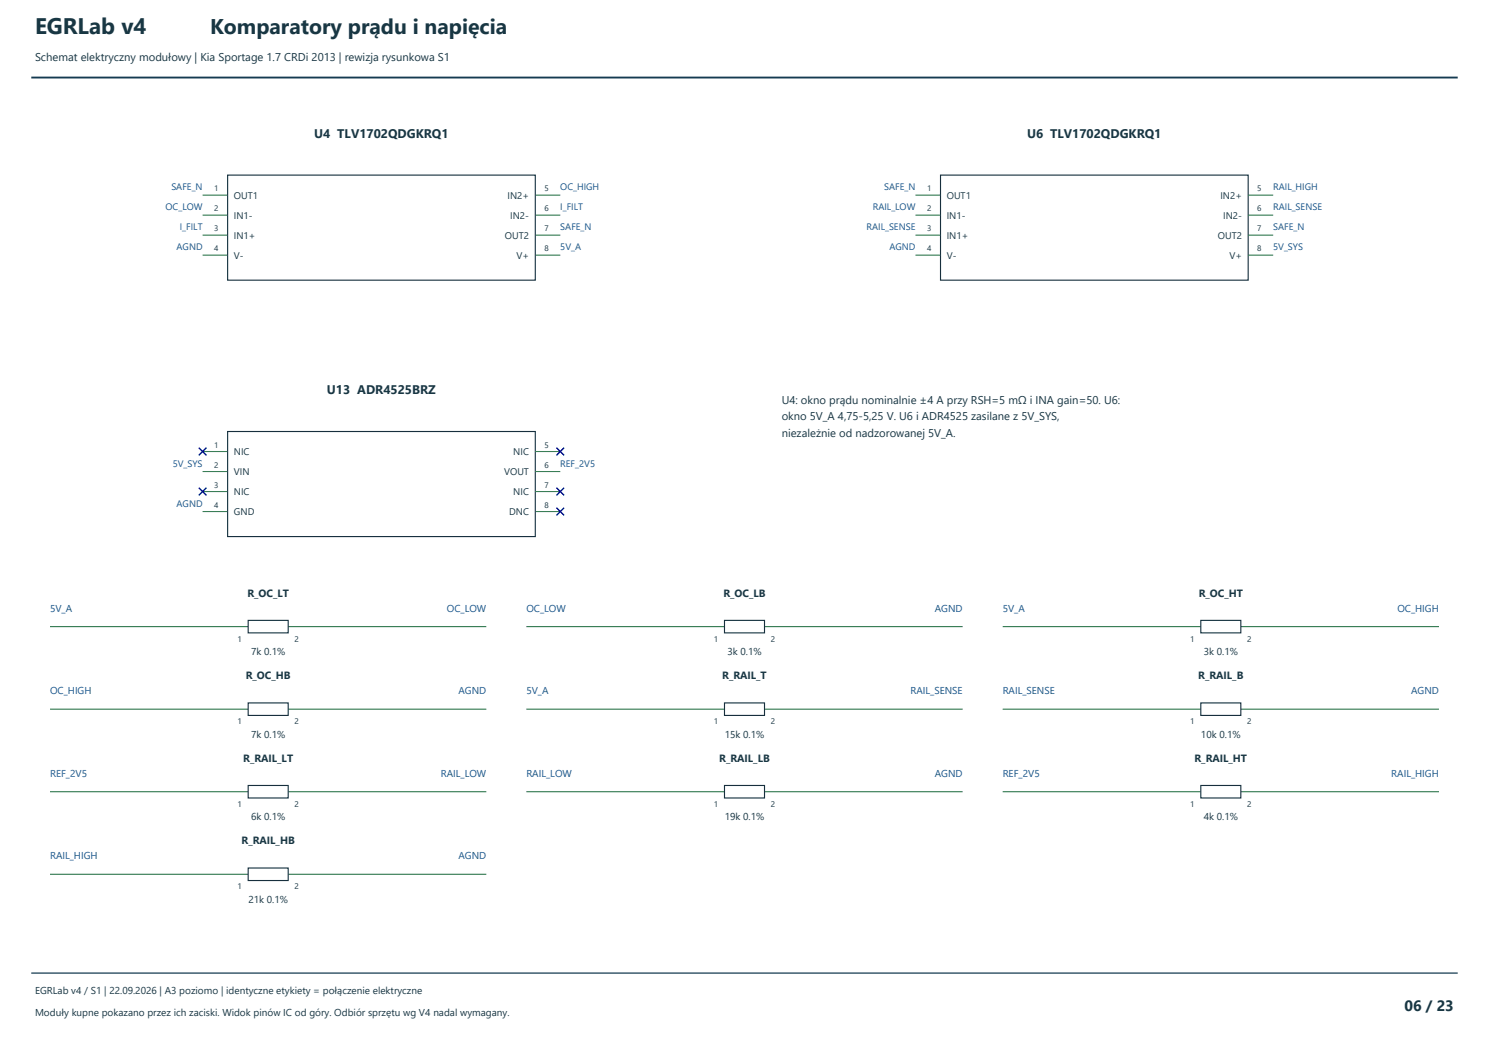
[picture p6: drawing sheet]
<svg xmlns="http://www.w3.org/2000/svg" width="420mm" height="297mm" viewBox="0 0 420 297" stroke-linecap="round" stroke-linejoin="round" font-family="sans-serif">
<defs><g id="words">
<text font-size="6.3" fill="#183743" x="9.9" y="9.5">EGRLab v4</text>
<text font-size="6" fill="#183743" x="59.3" y="9.5">Komparatory prądu i napięcia</text>
<text font-size="4.2" fill="#183743" x="396.2" y="285">06 / 23</text>
<g font-size="3.5" fill="#183743">
<text x="88.6" y="38.8">U4 TLV1702QDGKRQ1</text>
<text x="289.7" y="38.8">U6 TLV1702QDGKRQ1</text>
<text x="92.2" y="111.1">U13 ADR4525BRZ</text>
</g>
<g font-size="3.2" fill="#183743">
<text x="9.9" y="17.3">Schemat elektryczny modułowy | Kia Sportage 1.7 CRDi 2013 | rewizja rysunkowa S1</text>
<text x="220.5" y="113.9">U4: okno prądu nominalnie ±4 A przy RSH=5 mΩ i INA gain=50. U6:</text>
<text x="220.5" y="118.5">okno 5V_A 4,75-5,25 V. U6 i ADR4525 zasilane z 5V_SYS,</text>
<text x="220.5" y="123.1">niezależnie od nadzorowanej 5V_A.</text>
</g>
<g font-size="3" fill="#183743">
<text x="69.8" y="168.3">R_OC_LT</text>
<text x="204" y="168.3">R_OC_LB</text>
<text x="338.1" y="168.3">R_OC_HT</text>
<text x="69.3" y="191.6">R_OC_HB</text>
<text x="203.7" y="191.6">R_RAIL_T</text>
<text x="338" y="191.6">R_RAIL_B</text>
<text x="68.6" y="214.8">R_RAIL_LT</text>
<text x="202.9" y="214.8">R_RAIL_LB</text>
<text x="336.9" y="214.8">R_RAIL_HT</text>
<text x="68.1" y="238.1">R_RAIL_HB</text>
</g>
<g font-size="2.8" fill="#15538b">
<text x="14.1" y="172.5">5V_A</text>
<text x="126" y="172.5">OC_LOW</text>
<text x="148.5" y="172.5">OC_LOW</text>
<text x="263.7" y="172.5">AGND</text>
<text x="282.8" y="172.5">5V_A</text>
<text x="394.1" y="172.5">OC_HIGH</text>
<text x="14.1" y="195.8">OC_HIGH</text>
<text x="129.3" y="195.8">AGND</text>
<text x="148.5" y="195.8">5V_A</text>
<text x="256.8" y="195.8">RAIL_SENSE</text>
<text x="282.8" y="195.8">RAIL_SENSE</text>
<text x="398" y="195.8">AGND</text>
<text x="14.1" y="219.1">REF_2V5</text>
<text x="124.3" y="219.1">RAIL_LOW</text>
<text x="148.5" y="219.1">RAIL_LOW</text>
<text x="263.7" y="219.1">AGND</text>
<text x="282.8" y="219.1">REF_2V5</text>
<text x="392.4" y="219.1">RAIL_HIGH</text>
<text x="14.1" y="242.4">RAIL_HIGH</text>
<text x="129.3" y="242.4">AGND</text>
</g>
<g font-size="2.8" fill="#183743">
<text x="70.8" y="184.9">7k 0.1%</text>
<text x="205.2" y="184.9">3k 0.1%</text>
<text x="339.5" y="184.9">3k 0.1%</text>
<text x="70.8" y="208.1">7k 0.1%</text>
<text x="204.4" y="208.1">15k 0.1%</text>
<text x="338.8" y="208.1">10k 0.1%</text>
<text x="70.8" y="231.4">6k 0.1%</text>
<text x="204.4" y="231.4">19k 0.1%</text>
<text x="339.5" y="231.4">4k 0.1%</text>
<text x="70.1" y="254.7">21k 0.1%</text>
<text x="9.9" y="280.5">EGRLab v4 / S1 | 22.09.2026 | A3 poziomo | identyczne etykiety = połączenie elektryczne</text>
<text x="9.9" y="286.5">Moduły kupne pokazano przez ich zaciski. Widok pinów IC od góry. Odbiór sprzętu wg V4 nadal wymagany.</text>
</g>
<g font-size="2.7" fill="#183743">
<text x="66" y="56.1">OUT1</text>
<text x="143.1" y="56.1">IN2+</text>
<text x="267.1" y="56.1">OUT1</text>
<text x="344.2" y="56.1">IN2+</text>
<text x="66" y="61.7">IN1-</text>
<text x="143.9" y="61.7">IN2-</text>
<text x="267.1" y="61.7">IN1-</text>
<text x="345" y="61.7">IN2-</text>
<text x="66" y="67.4">IN1+</text>
<text x="142.4" y="67.4">OUT2</text>
<text x="267.1" y="67.4">IN1+</text>
<text x="343.5" y="67.4">OUT2</text>
<text x="66" y="73">V-</text>
<text x="145.7" y="73">V+</text>
<text x="267.1" y="73">V-</text>
<text x="346.8" y="73">V+</text>
<text x="66" y="128.4">NIC</text>
<text x="144.8" y="128.4">NIC</text>
<text x="66" y="134.1">VIN</text>
<text x="142.2" y="134.1">VOUT</text>
<text x="66" y="139.7">NIC</text>
<text x="144.8" y="139.7">NIC</text>
<text x="66" y="145.3">GND</text>
<text x="143.6" y="145.3">DNC</text>
</g>
<g font-size="2.6" fill="#15538b">
<text x="48.3" y="53.6">SAFE_N</text>
<text x="158" y="53.6">OC_HIGH</text>
<text x="249.4" y="53.6">SAFE_N</text>
<text x="359.1" y="53.6">RAIL_HIGH</text>
<text x="46.7" y="59.3">OC_LOW</text>
<text x="158" y="59.3">I_FILT</text>
<text x="246.2" y="59.3">RAIL_LOW</text>
<text x="359.1" y="59.3">RAIL_SENSE</text>
<text x="50.7" y="64.9">I_FILT</text>
<text x="158" y="64.9">SAFE_N</text>
<text x="244.4" y="64.9">RAIL_SENSE</text>
<text x="359.1" y="64.9">SAFE_N</text>
<text x="49.8" y="70.6">AGND</text>
<text x="158" y="70.6">5V_A</text>
<text x="250.9" y="70.6">AGND</text>
<text x="359.1" y="70.6">5V_SYS</text>
<text x="48.7" y="131.6">5V_SYS</text>
<text x="158" y="131.6">REF_2V5</text>
<text x="49.8" y="142.9">AGND</text>
</g>
<g font-size="2.3" fill="#183743">
<text x="60.4" y="54">1</text>
<text x="153.6" y="54">5</text>
<text x="261.5" y="54">1</text>
<text x="354.6" y="54">5</text>
<text x="60.4" y="59.6">2</text>
<text x="153.6" y="59.6">6</text>
<text x="261.5" y="59.6">2</text>
<text x="354.6" y="59.6">6</text>
<text x="60.4" y="65.3">3</text>
<text x="153.6" y="65.3">7</text>
<text x="261.5" y="65.3">3</text>
<text x="354.6" y="65.3">7</text>
<text x="60.4" y="70.9">4</text>
<text x="153.6" y="70.9">8</text>
<text x="261.5" y="70.9">4</text>
<text x="354.6" y="70.9">8</text>
<text x="60.4" y="126.3">1</text>
<text x="60.4" y="131.9">2</text>
<text x="153.6" y="126.3">5</text>
<text x="153.6" y="131.9">6</text>
<text x="60.4" y="137.6">3</text>
<text x="153.6" y="137.6">7</text>
<text x="60.4" y="143.2">4</text>
<text x="153.6" y="143.2">8</text>
<text x="67" y="181">1</text>
<text x="83.1" y="181">2</text>
<text x="201.4" y="181">1</text>
<text x="217.4" y="181">2</text>
<text x="335.7" y="181">1</text>
<text x="351.8" y="181">2</text>
<text x="67" y="204.3">1</text>
<text x="83.1" y="204.3">2</text>
<text x="201.4" y="204.3">1</text>
<text x="217.4" y="204.3">2</text>
<text x="335.7" y="204.3">1</text>
<text x="351.8" y="204.3">2</text>
<text x="67" y="227.5">1</text>
<text x="83.1" y="227.5">2</text>
<text x="201.4" y="227.5">1</text>
<text x="217.4" y="227.5">2</text>
<text x="335.7" y="227.5">1</text>
<text x="351.8" y="227.5">2</text>
<text x="67" y="250.8">1</text>
<text x="83.1" y="250.8">2</text>
</g>
</g></defs>
<path d="M8.8 21.9h402.4" fill="none" stroke="#153b51" stroke-width=".53"/>
<path d="M64.2 49.4h86.8v29.6h-86.8z" fill-rule="evenodd" fill="#fff" stroke="#172f3d" stroke-width=".32"/>
<path d="M57.1 55h7.1M151 55h7M57.1 60.7h7.1M57.1 66.3h7.1M57.1 72h7.1M151 60.7h7M151 66.3h7M151 72h7" fill="none" stroke="#267146" stroke-width=".3"/>
<path d="M265.3 49.4h86.8v29.6h-86.8z" fill-rule="evenodd" fill="#fff" stroke="#172f3d" stroke-width=".32"/>
<path d="M258.2 55h7.1M352.1 55h7M258.2 60.7h7.1M258.2 66.3h7.1M258.2 72h7.1M352.1 60.7h7M352.1 66.3h7M352.1 72h7" fill="none" stroke="#267146" stroke-width=".3"/>
<path d="M64.2 121.7h86.8v29.6h-86.8z" fill-rule="evenodd" fill="#fff" stroke="#172f3d" stroke-width=".32"/>
<path d="M57.1 127.4h7.1M57.1 133h7.1M57.1 138.6h7.1M151 127.4h7M151 133h7M151 138.6h7M57.1 144.3h7.1M151 144.3h7M14.1 176.7h55.9M81.3 176.7h55.9" fill="none" stroke="#267146" stroke-width=".3"/>
<path d="M56.1 126.3l2.1 2.1M56.1 137.6l2.1 2.1M58.2 126.3l-2.1 2.1M58.2 137.6l-2.1 2.1M157 126.3l2.1 2.1M157 137.6l2.1 2.1M159.1 126.3l-2.1 2.1M159.1 137.6l-2.1 2.1M157 143.2l2.1 2.1M159.1 143.2l-2.1 2.1" fill="none" stroke="#000888" stroke-width=".3"/>
<path d="M70 175h11.3v3.5h-11.3z" fill-rule="evenodd" fill="#fff" stroke="#172f3d" stroke-width=".32"/>
<path d="M148.5 176.7h55.9M215.6 176.7h55.9" fill="none" stroke="#267146" stroke-width=".3"/>
<path d="M204.4 175h11.2v3.5h-11.2z" fill-rule="evenodd" fill="#fff" stroke="#172f3d" stroke-width=".32"/>
<path d="M282.8 176.7h55.9M350 176.7h55.9" fill="none" stroke="#267146" stroke-width=".3"/>
<path d="M338.7 175h11.3v3.5h-11.3z" fill-rule="evenodd" fill="#fff" stroke="#172f3d" stroke-width=".32"/>
<path d="M14.1 200h55.9M81.3 200h55.9" fill="none" stroke="#267146" stroke-width=".3"/>
<path d="M70 198.3h11.3v3.5h-11.3z" fill-rule="evenodd" fill="#fff" stroke="#172f3d" stroke-width=".32"/>
<path d="M148.5 200h55.9M215.6 200h55.9" fill="none" stroke="#267146" stroke-width=".3"/>
<path d="M204.4 198.3h11.2v3.5h-11.2z" fill-rule="evenodd" fill="#fff" stroke="#172f3d" stroke-width=".32"/>
<path d="M282.8 200h55.9M350 200h55.9" fill="none" stroke="#267146" stroke-width=".3"/>
<path d="M338.7 198.3h11.3v3.5h-11.3z" fill-rule="evenodd" fill="#fff" stroke="#172f3d" stroke-width=".32"/>
<path d="M14.1 223.3h55.9M81.3 223.3h55.9" fill="none" stroke="#267146" stroke-width=".3"/>
<path d="M70 221.5h11.3v3.6h-11.3z" fill-rule="evenodd" fill="#fff" stroke="#172f3d" stroke-width=".32"/>
<path d="M148.5 223.3h55.9M215.6 223.3h55.9" fill="none" stroke="#267146" stroke-width=".3"/>
<path d="M204.4 221.5h11.2v3.6h-11.2z" fill-rule="evenodd" fill="#fff" stroke="#172f3d" stroke-width=".32"/>
<path d="M282.8 223.3h55.9M350 223.3h55.9" fill="none" stroke="#267146" stroke-width=".3"/>
<path d="M338.7 221.5h11.3v3.6h-11.3z" fill-rule="evenodd" fill="#fff" stroke="#172f3d" stroke-width=".32"/>
<path d="M14.1 246.6h55.9M81.3 246.6h55.9" fill="none" stroke="#267146" stroke-width=".3"/>
<path d="M70 244.8h11.3v3.6h-11.3z" fill-rule="evenodd" fill="#fff" stroke="#172f3d" stroke-width=".32"/>
<path d="M8.8 274.5h402.4" fill="none" stroke="#153b51" stroke-width=".35"/>
<use href="#words"/>
</svg>
